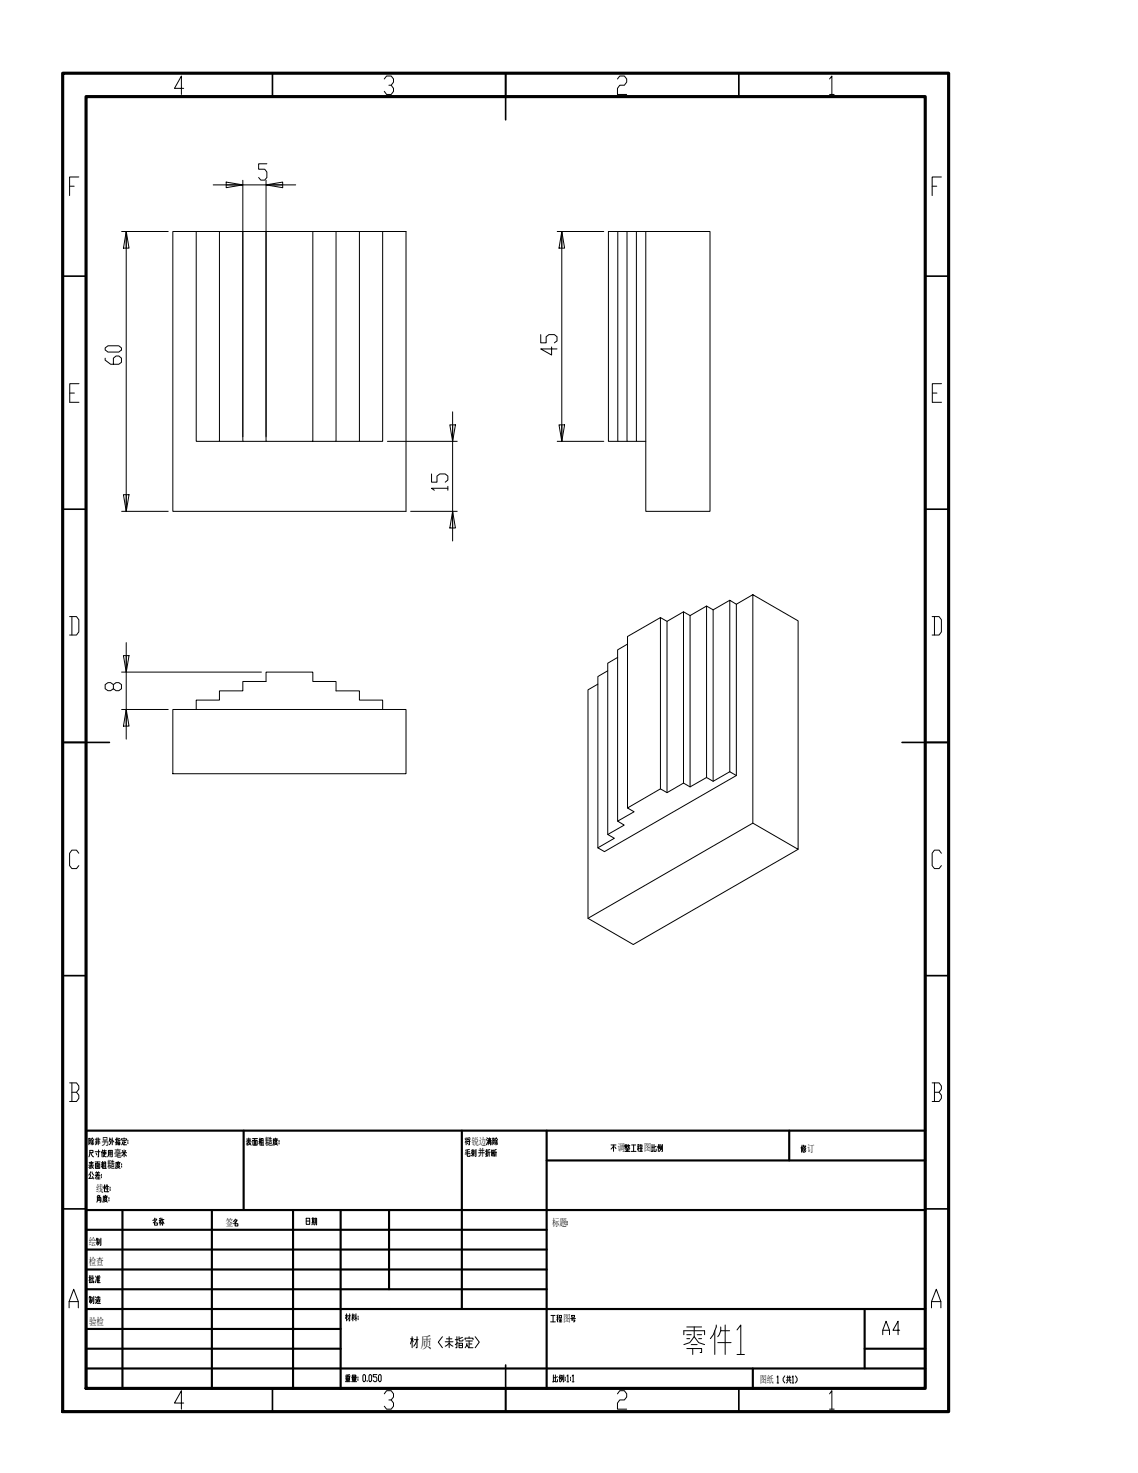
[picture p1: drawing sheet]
<svg xmlns="http://www.w3.org/2000/svg" width="216mm" height="279mm" viewBox="0 0 216 279" stroke-linecap="round" stroke-linejoin="round" font-family="sans-serif">
<defs><g id="words">
<text font-size="9.7" x="128.4" y="258.2">零件1</text>
<text font-size="5.7" x="166.2" y="254.4">A4</text>
<g font-size="4.4">
<text x="27.9" y="233.5">名称</text>
<text x="56.8" y="233.5">日期</text>
<text x="15.5" y="244.5">批准</text>
</g>
<g font-size="4">
<text x="153.8" y="219.8" transform="rotate(-90 153.8 219.8)">修订</text>
<text x="15.5" y="224.7">公差:</text>
<text x="18.3" y="227.2">性:</text>
<text x="15.5" y="248.4">制造</text>
</g>
<text font-size="3" x="79.8" y="255.6">质</text>
<g font-size="1.9">
<text x="19.2" y="217.1">另</text>
<text x="20.4" y="221.6">糙</text>
<text x="21.6" y="219.4">毫</text>
<text x="50.3" y="217.2">糙</text>
<text x="89.4" y="217.1">锐边</text>
<text x="90.7" y="219.3">并</text>
<text x="117.1" y="218.4">调</text>
<text x="122.1" y="218.4">图</text>
<text x="153.1" y="218.6">订</text>
<text x="18.3" y="226.1">线</text>
<text x="42.9" y="232.6">签</text>
<text x="104.7" y="232.6">标题</text>
<text x="16.9" y="236.2">绘</text>
<text x="16.8" y="240">检查</text>
<text x="16.9" y="251.3">验检</text>
<text x="106.8" y="250.7">图</text>
<text x="144.1" y="262.3">图纸</text>
</g>
</g></defs>
<!-- layer: 0 -->
<g fill="none" stroke="#000" stroke-width=".41">
<path d="M46.2 214.5v15M87.6 214.5v33.8M103.7 214.5v48.9M149.7 214.5v5.6M175.5 214.5h-159.2v48.9M16.3 229.5h159.2M16.3 237h87.4M16.3 233.3h87.4M23.2 229.5v33.9M40.2 229.5v33.9M55.6 229.5v33.9M64.6 229.5v33.9"/>
<path d="M73.8 229.5v15M103.7 220.1h71.8M16.3 248.3h159.2M16.3 259.6h159.2M16.3 244.5h87.4M16.3 240.8h87.4M16.3 255.8h48.3M16.3 252.1h48.3M142.8 259.6v3.8M164 255.8h11.5M164 248.3v11.3"/>
</g>
<path d="M11.9 13.9h168.1v253.9h-168.1zM16.3 18.3h159.2v245.1h-159.2z" fill="none" stroke="#000" stroke-width=".59"/>
<g fill="none" stroke="#000" stroke-width=".31">
<path d="M51.7 13.9v4.4M95.9 13.9v8.8M140.2 13.9v4.4M11.9 52.4h4.4M175.5 52.4h4.5M11.9 96.6h4.4M175.5 96.6h4.5M11.9 140.8h8.9M171.1 140.8h8.9M11.9 185.1h4.4M175.5 185.1h4.5M11.9 229.3h4.4"/>
<path d="M175.5 229.3h4.5M95.9 258.9v8.9M51.7 263.4v4.4M140.2 263.4v4.4"/>
</g>
<g fill="none" stroke="#000" stroke-width=".19">
<path d="M34.9 16.8h-1.8l1.3-2.4v3.5M72.9 15l.4-.6h.9l.5 .6v.6l-.5 .6h-.4M74.2 16.2l.5 .6v.5l-.5 .6h-.9l-.4-.6M117.1 15l.5-.6h.9l.4 .6v.6l-.4 .6h-.9l-.5 .6v1.1h1.8M157.4 15l.4-.6v3.5M157.4 17.9h.9M13.2 35.3h.9M15 33.6h-1.8v3.5M40.4 35.1h15.7M42.9 34.5l3.2 .6-3.2 .5zM42.9 35.1h3.2M46.1 34.2v48.6"/>
<path d="M50.5 35.1l3.1-.6v1.1zM50.5 35.1h3.1M50.5 34.2v48.6M50.6 31.1h-1.5v1h1.1l.4 .5v1.1l-.4 .5h-.7l-.4-.5M176.8 35.3h.9M178.6 33.6h-1.8v3.5M23.1 43.9h8.8M23.9 43.9l.6 3.2h-1.1zM23.9 43.9v53.1M37.2 43.9h-4.4v53.1h44.2v-53.1h-4.4M41.6 43.9h-4.4v39.8h4.4M46.1 43.9h-4.5v39.8h4.5"/>
<path d="M50.5 43.9h8.8v39.8h-8.8zM50.5 43.9h-4.4v39.8h4.4M59.3 43.9h4.5v39.8h-4.5M63.8 43.9h4.4v39.8h-4.4M68.2 43.9h4.4v39.8h-4.4M105.7 43.9h8.9M106.6 43.9l.5 3.2h-1zM106.6 43.9v39.8M117.2 43.9h-1.8v39.8h1.8M119 43.9h-1.8v39.8h1.8M120.7 43.9h-1.7v39.8h1.7M122.5 43.9h12.2v53.1h-12.2z"/>
<path d="M122.5 43.9h-1.8v39.8h1.8M13.2 74.6h.9M15 72.8h-1.8v3.5h1.8M20 67.9v.4l1 .8h1.5l.5-.4v-.8l-.5-.4h-.5l-.5 .4v1.2M20 66l.5-.4h2l.5 .4v.4l-.5 .4h-2l-.5-.4zM85.9 78.1v24.5M102.6 63.5v1.5h1v-1.1l.5-.4h1.1l.5 .4v.8l-.5 .3M104.6 65.8v1.5l-2-1.1h3.1M176.9 74.6h.9M178.6 72.8h-1.7v3.5h1.7M23.1 97h8.8M23.4 93.8h1.1l-.6 3.2z"/>
<path d="M73.5 83.7h13.2M77.9 97h8.8M81.9 89.9v1.6h1v-1.2l.5-.4h1.1l.5 .4v.8l-.5 .4M85 92.6h-3.1l.5 .4M85 92.2v.8M85.3 80.6h1.1l-.5 3.1zM85.9 97l.5 3.1h-1.1zM85.9 80.6v3.1M85.9 97v3.1M105.7 83.7h8.9M106.1 80.6h1l-.5 3.1zM13.2 117h1.3l.5 .5v2.4l-.5 .6h-1.3"/>
<path d="M13.6 117v3.5M125.3 117.1l1.2 .8M129.7 116l1.2 .8M134 115l1.3 .7M138.5 113.9l-3.2 1.8v32.5M139.7 114.6l-1.2-.7v32.5M142.8 112.8l8.6 5v43.3l-8.6-5zM142.8 112.8l-3.1 1.8v32.5l-25 14.4-1.3-.7 3.2-1.8-1.3-.7 3.1-1.8-1.2-.7 3.1-1.8-1.2-.7 6.2-3.7 1.2 .8 3.2-1.9 1.2 .8 3.1-1.8 1.3 .7 3.2-1.8M176.8 117h1.4l.4 .5v2.4l-.4 .6h-1.4M177.3 117v3.5M21.5 129.9l.5-.4h.5l.5 .4v.7l-.5 .4h-.5l-.5-.4v-.7l-.5-.4h-.5l-.5 .4v.7l.5 .4h.5l.5-.4M23.1 134.6h8.8"/>
<path d="M23.1 127.5h26.5M23.4 124.4h1.1l-.6 3.1zM23.9 134.6l.6 3.1h-1.1zM23.9 121.9v18.3M23.9 124.4v3.1M23.9 134.6v3.1M32.8 134.6h44.2v12.2h-44.2zM37.2 134.6v-1.8h4.4v-1.8h4.5v-1.7h4.4v-1.8h8.8v1.8h4.5v1.7h4.4v1.8h4.4v1.8M113.4 129.8l-1.8 1.1v43.3M115.3 127.2l-1.9 1.1v32.5M117.2 124.7l-1.9 1.1v32.5M119.1 122.2l-1.9 1.1v32.5"/>
<path d="M125.3 149.6v-32.5l-6.2 3.6v32.6M129.7 148.5v-32.5l-3.2 1.9v32.5M134 147.5v-32.5l-3.1 1.8v32.5M138.5 146.4l1.2 .7M142.8 156.1l-31.2 18.1 8.5 5 31.3-18.1M15 161.8l-.5-.5h-.9l-.4 .5v2.4l.4 .6h.9l.5-.6M178.6 161.8l-.4-.5h-.9l-.5 .5v2.4l.5 .6h.9l.4-.6M13.2 205.4h1.3l.5 .6v.6l-.5 .6M13.6 207.2h.9l.5 .5v.6l-.5 .6h-1.3M13.6 205.4v3.5M16.9 216.8h.2l-.1-.4 .1-.5h-.2v1.2M17 218.6h.6v-.4h-.6l-.1 1.2"/>
<path d="M17.3 218.6v.4l.5 .4M17.3 216.6h.5M17.4 216.4h.2M17.4 216.8l-.1 .3M17.5 216.4v.7M17.6 216.8l.2 .3M17.8 216.3l-.3-.5-.3 .6M18 216.1h.4M18 218.5h1M18.1 216.5h.3M18.2 218.7l.2 .4M18.4 216.8l-.3 .3"/>
<path d="M18.4 215.8v1h-.4M18.6 215.8v1.3M18.6 216.8h.4M18.6 216.5h.3M18.6 216.1h.4M18.7 218.1v1.3h-.1M19.4 218.5v.9M19.5 218.1l-.3 .5M19.5 218.3h.7M19.6 218.6h.5v.3h-.5zM19.6 219.1l.2 .2 .4 .1M19.8 218.1v.9l-.3 .4"/>
<path d="M20.4 219.4l.2-.2v-1h.7v1.2h-.1M20.6 218.9h.7M20.6 218.6h.7M20.8 216.1h.3a.93 .93 0 0 1-.4 1M20.8 215.8l-.1 .7M20.8 216.5l.2 .2M20.9 218.2v1.2M21.3 215.8v1.3M21.4 216.3l.2 .3M21.9 216.2h.3M22.1 215.8v1.3h-.1M22.2 216.5l-.3 .3"/>
<path d="M22.4 215.8v.6h.3l.1-.2M22.4 216.6h.3v.5h-.3zM22.4 216.9h.3M22.7 215.9l-.3 .2M23.1 216.2v-.2h.9v.2M23.1 219.3l.4-.7 .5 .7M23.1 218.6h.9M23.1 216.4h.8M23.2 218.2l.1 .3M23.3 216.6l-.2 .5M23.3 216.8l.2 .3h.5M23.5 216.7h.4"/>
<path d="M23.5 215.8v.2M23.5 216.4v.7M23.5 218.1v1.3M23.9 218.2l-.2 .3M24.3 216.3v.2M24.3 216.7v.2M46.7 216.6h1M46.8 216.1h.8M46.8 216.3h.7M47 216.8v.3M47.2 216.6l.2 .4 .3 .2M47.2 215.9v.7l-.5 .4"/>
<path d="M47.3 217.1l-.5 .1M47.5 216.8l-.1 .2M47.9 216h.9M48 216.3h.8v.9h-.8zM48.3 216.6h.2M48.3 216.8h.2M48.4 216l-.1 1.2M48.5 216.3v.9M49.1 216.5h.3M49.2 216.1l.1 .2M49.3 215.9v1.3M49.3 216.5l-.2 .4"/>
<path d="M49.3 216.6l.1 .2M49.4 216.1v.2M49.4 217.2h.6M49.6 217.2v-1.2h.3v1.2M49.6 216.3h.3M49.6 216.8h.3M52 216.8h.6l-.7 .4M52 216.3h.6M52.1 216.8l.6 .4M52.2 216.1v.5h.3v-.5M52.3 215.9v.2M52.7 216.1h-.8l-.1 1.1"/>
<path d="M52.9 216.3v.3M52.9 216.8v.2M88.2 216l.1 .1M88.4 216.5l-.2 .2M88.4 215.8v1.3M88.6 216.5h.6M88.7 218.2v1l.4 .1 .1-.2M88.7 216.8l.1 .2M88.7 216.1v.1M88.8 216.1l.1 .1M89.1 216.2v.9h-.2M89.1 218l-.8 .2"/>
<path d="M89.1 215.8l-.4 .1M89.1 218.5l-.8 .1M89.2 216l-.1 .1M89.2 218.8l-1 .1M89.4 219.2l.3-.4 .3 .4M89.4 218.2h.6M89.5 218.8v-.3h.4l-.1 .3M89.7 218v1.3M90.1 218.2v.8M90.3 218v1.3h-.1M92.1 218.4h.3M92.3 218v1.3h-.1"/>
<path d="M92.3 216.1l.1 .2M92.4 215.8l.1 .2M92.4 218.7l-.1 .2h-.2M92.5 216.6l-.2 .5M92.6 218.6h.4M92.6 216.3h.6M92.6 217.1v-.6h.6v.6h-.2M92.6 216.9h.6M92.6 216h.6M92.6 216.7h.6M92.7 216.1h.4M92.8 218.6v.7"/>
<path d="M92.9 215.8v.5M92.9 218l-.3 .1v.9l-.2 .3M93.3 218.1v1.1h.5M93.3 218.6h.4M93.3 219l.3-.4 .1 .4M93.4 218.2v.1M93.6 216.8h.1l-.1-.5 .1-.4h-.2v1.2M93.6 218.1v1M93.7 218.2v.1M93.9 216.6h.5M93.9 218.6h.3M94 216.3h.3"/>
<path d="M94 216.8l-.1 .3M94.1 218.6v.7M94.2 216.3l-.1 .8M94.2 218l-.3 .1v1l-.2 .2M94.3 216.8l.1 .3M94.4 216.2l-.2-.4-.4 .5M115.9 217.2h1M116.4 217.3l-.5 .7M116.5 217.2l-.1 1.2M116.6 217.5l.3 .4M118.6 217.3h.4v.2h-.4zM118.6 217.8l.2-.3 .2 .3"/>
<path d="M118.6 217.2h.4M118.6 218.4h.9M118.6 218h.8M118.8 217.1v.7M118.8 218.1v.3M119 218.1h.3M119 218v.4M119.2 217.1l-.1 .3M119.4 217.3l-.3 .5M119.5 217.3h-.4l.4 .5M119.7 218.4h1M119.8 217.2h.8"/>
<path d="M120.2 217.2v1.2M121 217.5h.2M121.1 217.2v1.2M121.2 217.9l-.1-.2-.1 .4M121.2 217.1l-.2 .1M121.3 218.4h.6M121.3 217.9h.6M121.4 217.2h.4v.4h-.4zM121.4 218.1h.4M121.6 217.9v.5M123.5 218.4h.2M123.7 217.1v1.3l.3-.1"/>
<path d="M123.7 217.6h.3M124.1 217.1v1.2l.3 .1 .1-.4M124.5 217.4l-.4 .2M124.8 217.6l.1-.2v1M125 217.1l-.1 .3M125.1 217.2h.3M125.1 217.7l.2 .3M125.1 217.5h.3v.4l-.2 .3-.2 .2M125.2 217.2l-.2 .7M125.5 217.3v.8M125.7 217.1v1.3h-.2M176.8 205.4h1.4l.4 .6v.6l-.4 .6"/>
<path d="M177.3 207.2h.9l.4 .5v.6l-.4 .6h-1.4M177.3 205.4v3.5M18.3 235.4h.5M18.4 236v-.3h.3v.3M18.4 234.9l-.1 .3M18.4 235h.3M18.5 234.9v1.3M19 235v.9M19.1 234.9v1.3h-.1M22.1 221.2l.6 .1-.6 .3M22.1 220.7h.6M22.2 221.3l.6 .3"/>
<path d="M22.3 220.5v.5h.3v-.5M22.4 220.3v.2M22.8 220.5h-.8v.9l-.1 .2M23.1 220.7v.3M23.1 221.2v.2M44.6 231.4l.4 .1-.3 .4-.4 .2M44.6 232.1h.5v.5h-.5zM44.6 231.7l.1 .2M44.7 231.2l-.4 .5M107.6 231.7v.2M107.6 232.1v.2M13.1 248.1v-1.2l.9-2.4 .9 2.4v1.2"/>
<path d="M13.1 246.9h1.8M65.5 249.5h.4M65.8 249.2v1.3M65.9 249.8l-.1-.3-.3 .6M66 249.6h.5M66.3 249.2v1.3h-.1M66.3 249.6l-.4 .8M66.8 249.8h.3M66.8 249.4l.1 .2M66.9 249.2v1.3M66.9 249.8l-.1 .5M66.9 249.9l.2 .2"/>
<path d="M67.1 249.4l-.1 .2M67.3 249.4l.1 .2M67.3 249.7l.1 .3M67.5 249.2v1.3M67.7 250l-.5 .3M67.9 249.6v.3M67.9 250.1v.2M77.9 254h.5M78.2 253.5v2.1M78.4 254.5l-.2-.5-.3 .9M78.6 254.1h.7M79.1 253.5v2.1h-.2"/>
<path d="M79.1 254.1l-.6 1.3M83.9 253.5l-.7 1.1 .7 1M84.5 255.4l.7-.6 .7 .6M84.5 254.5h1.4M84.7 254h1M85.2 253.5v2.1M86.4 254.1h.5M86.7 253.5v2.1h-.2M86.9 254.6l-.5 .5M87.1 253.5v.7l.1 .2h.5l.1-.3M87.1 254.8h.6v.8h-.6zM87.1 255.2h.6"/>
<path d="M87.7 253.7l-.6 .3M88.2 254.1v-.3h1.5v.3M88.4 254.4h1.2M88.6 254.8l-.1 .6-.3 .2M88.6 255.1l.3 .5h.8M89 254.9h.5M89 253.5v.3M89 254.4v1.2M90.2 253.5l.7 1.1-.7 1M104.5 250.7h.9M104.5 249.5h.8M104.9 249.5v1.2"/>
<path d="M105.6 249.9h.3M105.8 249.5v1.2M105.9 250.2l-.1-.2-.2 .4M105.9 249.4l-.3 .1M106.1 250.7h.5M106.1 250.2h.5M106.1 249.5h.4v.5h-.4zM106.1 250.5h.4M106.3 250.2v.5M108.3 250.1h.9M108.5 249.5h.5v.4h-.5zM108.5 250.4h.6v.2l-.3 .1"/>
<path d="M108.6 250.1l-.1 .3M176.7 248.1v-1.2l.9-2.4 .9 2.4v1.2M176.7 246.9h1.8M34.9 266.1h-1.8l1.3-2.3v3.5M65.5 262.1h.9M65.5 261h.9M65.7 261.2h.6v.5h-.6zM65.7 261.9h.6M65.7 261.4h.6M66 260.8v1.3M66.3 260.7l-.6 .1M66.7 262.1h1"/>
<path d="M66.7 261.3h1M66.8 261.4h.7v.3h-.7zM66.8 260.8h.7v.4h-.7zM66.8 261.9h.7M66.8 261h.7M66.8 261.5h.7M67.2 261.4v.7M67.9 261.2v.2M67.9 261.6v.3M69 260.7l.3 .2v1l-.1 .2-.4-.2v-1zM69.7 261.9v.2M70.2 260.7l.3 .2v1l-.2 .2-.3-.2v-1z"/>
<path d="M71.5 260.7h-.7v.5h.5l.2 .2v.5l-.2 .2h-.3l-.2-.2M72 260.7l.3 .2v1l-.1 .2-.4-.2v-1zM72.9 264.4l.4-.6h.9l.5 .6v.6l-.5 .5h-.4M74.2 265.5l.5 .6v.6l-.5 .6h-.9l-.4-.6M104.8 262.1h.2M105 260.8v1.3l.2-.1M105 261.3h.2M105.4 260.8v1.3h.3l.1-.4M105.8 261.1l-.4 .2M106.1 261.3l.1-.2v1M106.2 260.8v.3M106.4 261.4l.2 .3"/>
<path d="M106.4 260.9h.3M106.4 261.2h.2a.76 .76 0 0 1-.3 .9M106.5 260.9l-.2 .7M106.8 261v.8M107 260.8v1.3h-.2M107.2 261.2v.2M107.2 261.7v.2M107.6 261l.1-.2v1.3M107.6 262.1h.3M108.2 261.2v.2M108.2 261.7v.2M108.6 261l.1-.2v1.3"/>
<path d="M108.6 262.1h.3M117.1 264.4l.5-.6h.9l.4 .6v.6l-.4 .5h-.9l-.5 .6v1.2h1.8M147.4 261.2l.2-.2v1.3M147.4 262.3h.3M148.9 261l-.3 .4v.5l.3 .4M149.2 261.8h.9M149.3 261.3h.7M149.4 262l-.2 .3M149.4 261v.8M149.8 262l.3 .3M149.8 261v.8M150.3 261.2l.1-.2v1.3"/>
<path d="M150.3 262.3h.3M150.9 261l.3 .4v.5l-.3 .4M157.4 264.4l.4-.6v3.5M157.4 267.3h.9"/>
</g>
<use href="#words"/>
</svg>
